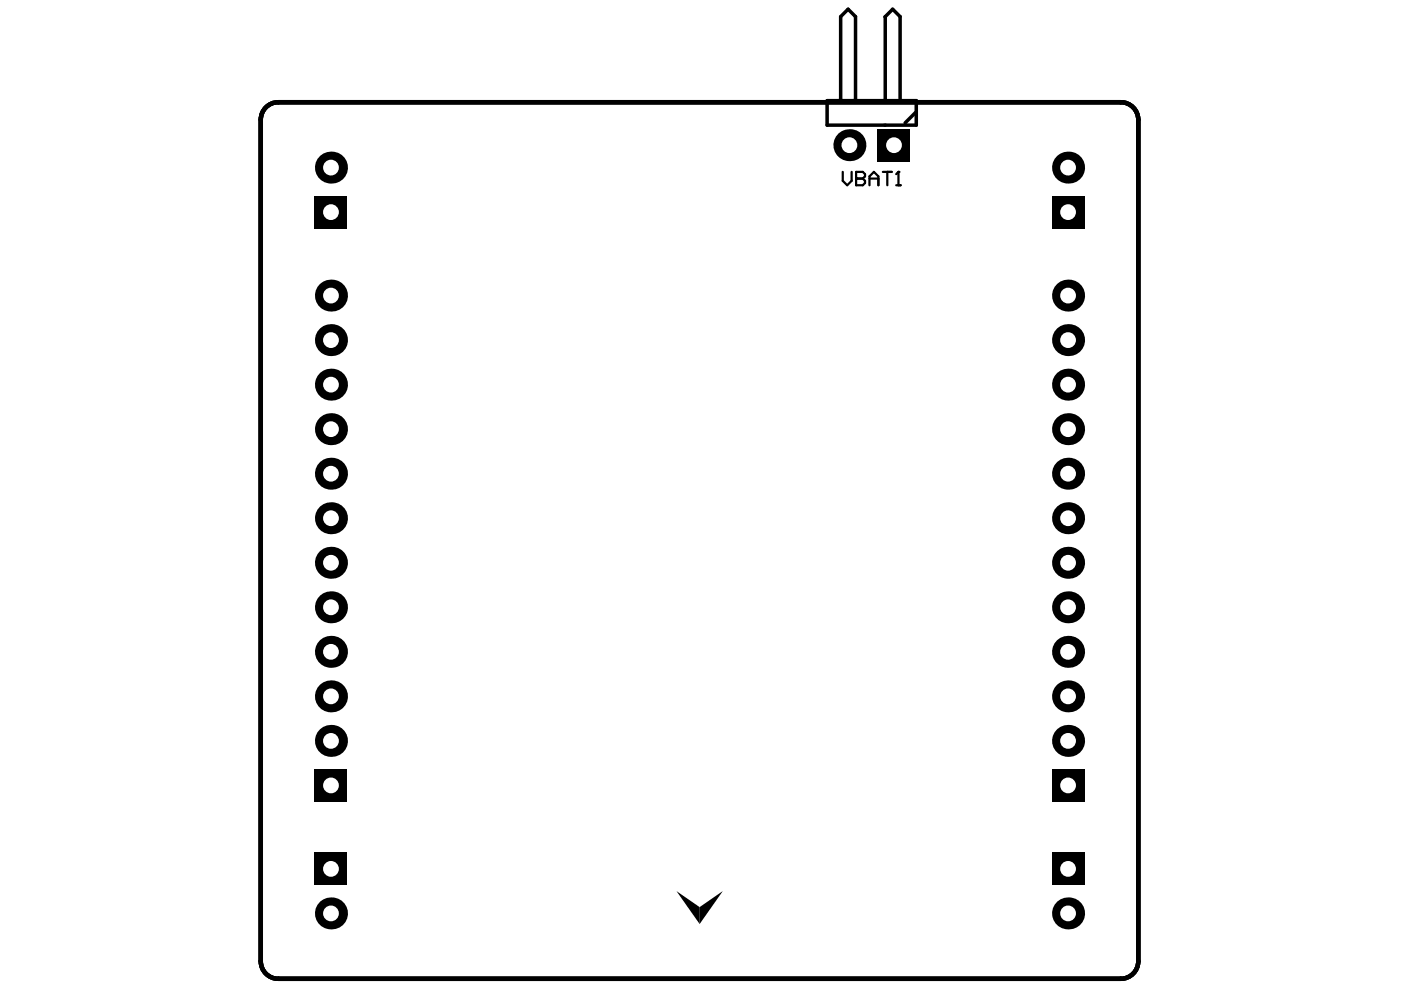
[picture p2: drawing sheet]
<svg xmlns="http://www.w3.org/2000/svg" width="297mm" height="210mm" viewBox="0 0 297 210" stroke-linecap="round" stroke-linejoin="round" font-family="sans-serif">
<circle cx="226.5" cy="193.7" r="3.4" fill="#000"/>
<circle cx="226.5" cy="193.7" r="1.67" fill="#fff"/>
<path d="M223.1 180.8h6.8v6.8h-6.8z" fill-rule="evenodd" fill="#000"/>
<circle cx="226.5" cy="184.2" r="1.67" fill="#fff"/>
<path d="M223.1 163.1h6.8v6.8h-6.8z" fill-rule="evenodd" fill="#000"/>
<circle cx="226.5" cy="166.5" r="1.67" fill="#fff"/>
<circle cx="226.5" cy="157.1" r="3.4" fill="#000"/>
<circle cx="226.5" cy="157.1" r="1.67" fill="#fff"/>
<circle cx="226.5" cy="147.6" r="3.4" fill="#000"/>
<circle cx="226.5" cy="147.6" r="1.67" fill="#fff"/>
<circle cx="226.5" cy="119.3" r="3.4" fill="#000"/>
<circle cx="226.5" cy="119.3" r="1.67" fill="#fff"/>
<circle cx="226.5" cy="138.2" r="3.4" fill="#000"/>
<circle cx="226.5" cy="138.2" r="1.67" fill="#fff"/>
<circle cx="226.5" cy="128.8" r="3.4" fill="#000"/>
<circle cx="226.5" cy="128.8" r="1.67" fill="#fff"/>
<circle cx="70.2" cy="193.7" r="3.4" fill="#000"/>
<circle cx="70.2" cy="193.7" r="1.67" fill="#fff"/>
<path d="M66.8 180.8h6.8v6.8h-6.8z" fill-rule="evenodd" fill="#000"/>
<circle cx="70.2" cy="184.2" r="1.67" fill="#fff"/>
<path d="M66.8 163.1h6.8v6.8h-6.8z" fill-rule="evenodd" fill="#000"/>
<circle cx="70.2" cy="166.5" r="1.67" fill="#fff"/>
<circle cx="70.2" cy="157.1" r="3.4" fill="#000"/>
<circle cx="70.2" cy="157.1" r="1.67" fill="#fff"/>
<circle cx="70.2" cy="147.6" r="3.4" fill="#000"/>
<circle cx="70.2" cy="147.6" r="1.67" fill="#fff"/>
<circle cx="70.2" cy="128.8" r="3.4" fill="#000"/>
<circle cx="70.2" cy="128.8" r="1.67" fill="#fff"/>
<circle cx="70.2" cy="138.2" r="3.4" fill="#000"/>
<circle cx="70.2" cy="138.2" r="1.67" fill="#fff"/>
<circle cx="70.2" cy="119.3" r="3.4" fill="#000"/>
<circle cx="70.2" cy="119.3" r="1.67" fill="#fff"/>
<circle cx="226.5" cy="100.4" r="3.4" fill="#000"/>
<circle cx="226.5" cy="100.4" r="1.67" fill="#fff"/>
<circle cx="226.5" cy="109.9" r="3.4" fill="#000"/>
<circle cx="226.5" cy="109.9" r="1.67" fill="#fff"/>
<circle cx="226.5" cy="91" r="3.4" fill="#000"/>
<circle cx="226.5" cy="91" r="1.67" fill="#fff"/>
<circle cx="226.5" cy="81.6" r="3.4" fill="#000"/>
<circle cx="226.5" cy="81.6" r="1.67" fill="#fff"/>
<circle cx="226.5" cy="72.1" r="3.4" fill="#000"/>
<circle cx="226.5" cy="72.1" r="1.67" fill="#fff"/>
<circle cx="226.5" cy="62.7" r="3.4" fill="#000"/>
<circle cx="226.5" cy="62.7" r="1.67" fill="#fff"/>
<path d="M223.1 41.6h6.8v6.8h-6.8z" fill-rule="evenodd" fill="#000"/>
<circle cx="226.5" cy="45" r="1.67" fill="#fff"/>
<circle cx="226.5" cy="35.5" r="3.4" fill="#000"/>
<circle cx="226.5" cy="35.5" r="1.67" fill="#fff"/>
<path d="M186.1 27.4h6.8v6.8h-6.8z" fill-rule="evenodd" fill="#000"/>
<circle cx="189.5" cy="30.8" r="1.67" fill="#fff"/>
<circle cx="180.1" cy="30.8" r="3.4" fill="#000"/>
<circle cx="180.1" cy="30.8" r="1.67" fill="#fff"/>
<circle cx="70.2" cy="109.9" r="3.4" fill="#000"/>
<circle cx="70.2" cy="109.9" r="1.67" fill="#fff"/>
<circle cx="70.2" cy="100.4" r="3.4" fill="#000"/>
<circle cx="70.2" cy="100.4" r="1.67" fill="#fff"/>
<circle cx="70.2" cy="91" r="3.4" fill="#000"/>
<circle cx="70.2" cy="91" r="1.67" fill="#fff"/>
<circle cx="70.2" cy="81.6" r="3.4" fill="#000"/>
<circle cx="70.2" cy="81.6" r="1.67" fill="#fff"/>
<circle cx="70.2" cy="72.1" r="3.4" fill="#000"/>
<circle cx="70.2" cy="72.1" r="1.67" fill="#fff"/>
<circle cx="70.2" cy="62.7" r="3.4" fill="#000"/>
<circle cx="70.2" cy="62.7" r="1.67" fill="#fff"/>
<path d="M66.8 41.6h6.8v6.8h-6.8z" fill-rule="evenodd" fill="#000"/>
<circle cx="70.2" cy="45" r="1.67" fill="#fff"/>
<circle cx="70.2" cy="35.5" r="3.4" fill="#000"/>
<circle cx="70.2" cy="35.5" r="1.67" fill="#fff"/>
<g fill="#000">
<path d="M143.4 188.9l4.9 3.4v3.6zM148.3 192.3l5-3.4-5 7z"/>
<circle cx="181.5" cy="37.9" r=".24"/>
<circle cx="190.5" cy="36.4" r=".24"/>
</g>
<path d="M56.4 22.8a3.7 3.7 0 0 1 2.6-1.1h178.6a3.7 3.7 0 0 1 3.7 3.7v178.4a3.7 3.7 0 0 1-3.7 3.7h-178.6a3.7 3.7 0 0 1-3.7-3.7v-178.4a3.7 3.7 0 0 1 1.1-2.6z" fill="none" stroke="#000" stroke-width=".94"/>
<path d="M187.7 3.6l1.6-1.6 1.5 1.5v17.8M187.7 3.6v17.7M175.4 21.3h18.9v5.2h-18.9zM178.2 21.3v-17.8l1.6-1.5 1.6 1.5v17.8M194.3 23.7l-2.4 2.4" fill="none" stroke="#000" stroke-width=".74"/>
<path d="M178.7 36.4v1.9l.9 1 1-1v-1.9M181.5 36.4h1.4l.5 .5v.5l-.5 .5 .5 .4v.5l-.5 .5h-1.4zM181.5 37.9h1.4M184.3 37.9h1.9M184.3 39.3v-1.9l1-1 .9 1v1.9M187.2 36.4h1.9M188.1 36.4v2.9M190 39.3h1M190 36.9l.5-.5v2.9" fill="none" stroke="#000" stroke-width=".47"/>
</svg>
